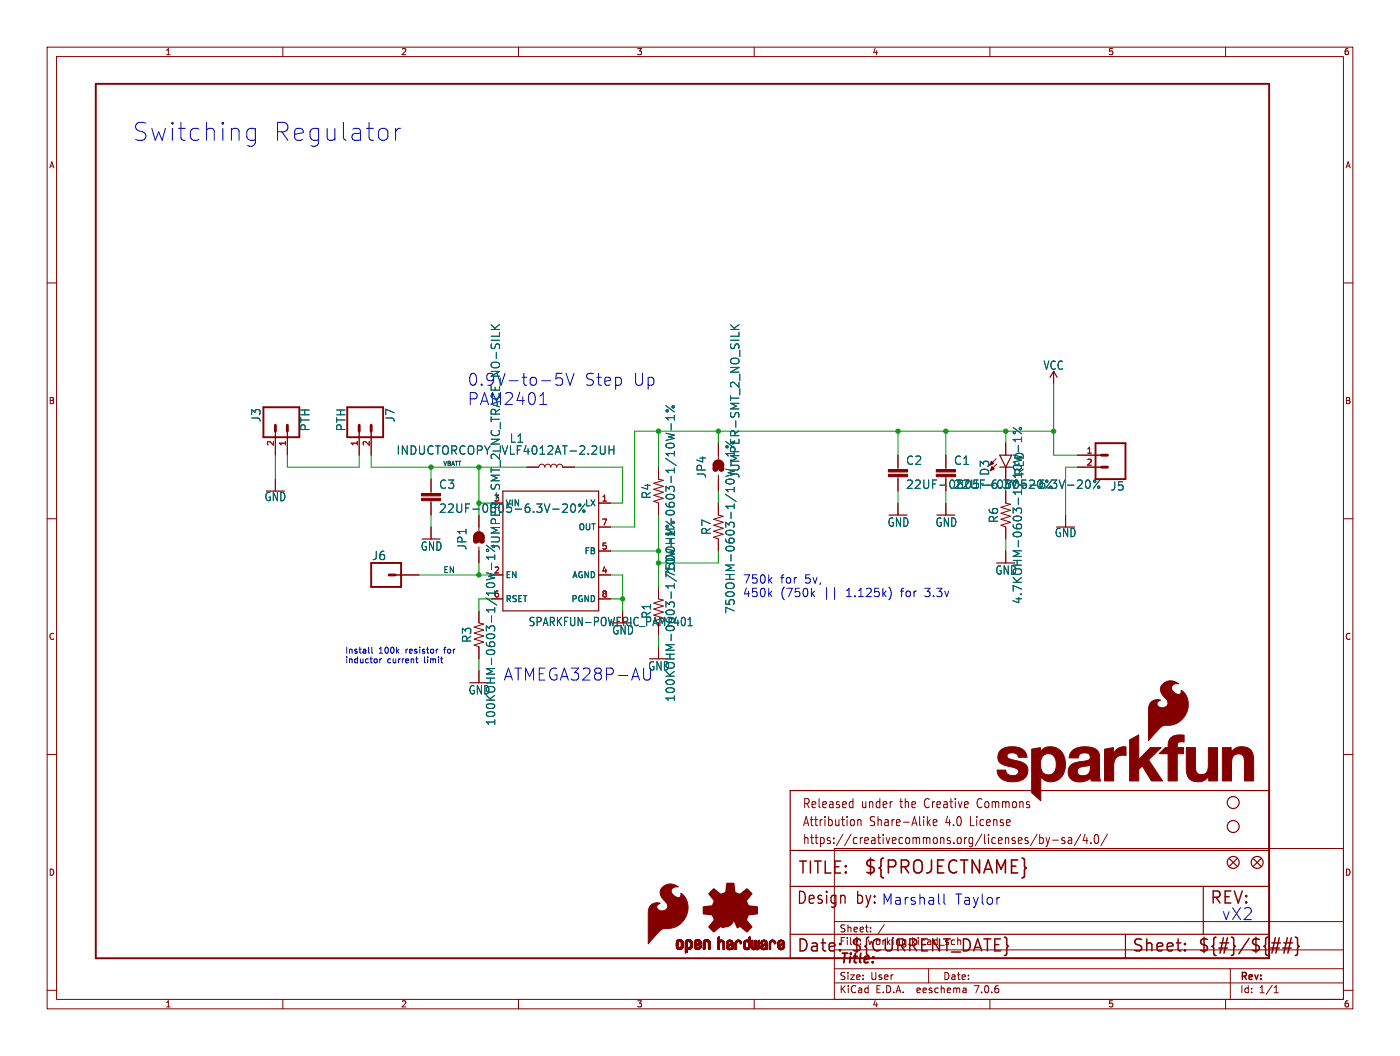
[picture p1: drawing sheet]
<svg xmlns="http://www.w3.org/2000/svg" width="297mm" height="224mm" viewBox="0 0 297 224" stroke-linecap="round" stroke-linejoin="round" font-family="sans-serif">
<defs><g id="words">
<g font-size="5.3" fill="#0000c2">
<text x="27.9" y="30.2">Switching</text>
<text x="57.6" y="30.2">Regulator</text>
</g>
<text font-size="3.8" fill="#840000" x="183.1" y="185.7">${PROJECTNAME}</text>
<g font-size="3.5" fill="#006464">
<text x="99.1" y="82">0.9V-to-5V</text>
<text x="99.1" y="86.1">PAM2401</text>
</g>
<g font-size="3.5" fill="#0000c2">
<text x="123.8" y="82">Step</text>
<text x="134" y="82">Up</text>
<text x="106.7" y="144.5">ATMEGA328P-AU</text>
<text x="259.1" y="195.3">vX2</text>
</g>
<g font-size="3.5" fill="#840000">
<text x="169.2" y="185.7">TITLE:</text>
<text x="168.9" y="192.1">Design</text>
<text x="181.6" y="192.1">by:</text>
<text x="256.5" y="192.1">REV:</text>
<text x="168.9" y="202.2">Date:</text>
<text x="180.3" y="202.2">${CURRENT_DATE}</text>
<text x="240" y="202.2">Sheet:</text>
<text x="254" y="202.2">${#}/${##}</text>
</g>
<g font-size="3" fill="#0000c2">
<text x="186.9" y="192">Marshall</text>
<text x="202.5" y="192">Taylor</text>
</g>
<text font-size="2.8" fill="#840000" x="178" y="204.8">Title:</text>
<g font-size="2.7" fill="#840000">
<text x="170.2" y="171.7">Released</text>
<text x="182.7" y="171.7">under</text>
<text x="191.1" y="171.7">the</text>
<text x="196.5" y="171.7">Creative</text>
<text x="208" y="171.7">Commons</text>
<text x="170.2" y="175.5">Attribution</text>
<text x="170.2" y="179.3">https://creativecommons.org/licenses/by-sa/4.0/</text>
<text x="184.5" y="175.5">Share-Alike</text>
<text x="200.8" y="175.5">4.0</text>
<text x="206.2" y="175.5">License</text>
</g>
<g font-size="2.5" fill="#006464">
<text x="221.3" y="78.6">VCC</text>
<text x="55.5" y="89.6" transform="rotate(-90 55.5 89.6)">J3</text>
<text x="83.9" y="89.6" transform="rotate(-90 83.9 89.6)">J7</text>
<text x="65.9" y="91.6" transform="rotate(-90 65.9 91.6)">PTH</text>
<text x="73.5" y="91.6" transform="rotate(-90 73.5 91.6)">PTH</text>
<text x="108.1" y="94.1">L1</text>
<text x="84" y="96.6">INDUCTORCOPY-VLF4012AT-2.2UH</text>
<text x="150" y="101.5" transform="rotate(-90 150 101.5)">JP4</text>
<text x="157.1" y="101.5" transform="rotate(-90 157.1 101.5)">JUMPER-SMT_2_NO_SILK</text>
<text x="192.1" y="98.8">C2</text>
<text x="202.3" y="98.8">C1</text>
<text x="210" y="101" transform="rotate(-90 210 101)">D3</text>
<text x="217.4" y="101" transform="rotate(-90 217.4 101)">RED</text>
<text x="56" y="106.5">GND</text>
<text x="93.1" y="103.9">C3</text>
<text x="138.3" y="105.9" transform="rotate(-90 138.3 105.9)">R4</text>
<text x="192.1" y="103.9">22UF-0805-6.3V-20%</text>
<text x="202.3" y="103.9">22UF-0805-6.3V-20%</text>
<text x="235.5" y="104.2">J5</text>
<text x="93.1" y="108.9">22UF-0805-6.3V-20%</text>
<text x="151" y="113.5" transform="rotate(-90 151 113.5)">R7</text>
<text x="188.2" y="111.9">GND</text>
<text x="198.4" y="111.9">GND</text>
<text x="211.9" y="111" transform="rotate(-90 211.9 111)">R6</text>
<text x="78.8" y="119">J6</text>
<text x="89.2" y="117">GND</text>
<text x="99.2" y="116.7" transform="rotate(-90 99.2 116.7)">JP1</text>
<text x="106.3" y="116.7" transform="rotate(-90 106.3 116.7)">JUMPER-SMT_2_NC_TRACE_NO-SILK</text>
<text x="223.7" y="114.1">GND</text>
<text x="143.4" y="122.6" transform="rotate(-90 143.4 122.6)">750OHM-0603-1/10W-1%</text>
<text x="211.1" y="122.1">GND</text>
<text x="138.3" y="131.3" transform="rotate(-90 138.3 131.3)">R1</text>
<text x="156.1" y="130.3" transform="rotate(-90 156.1 130.3)">750OHM-0603-1/10W-1%</text>
<text x="217" y="128.2" transform="rotate(-90 217 128.2)">4.7KOHM-0603-1/10W-1%</text>
<text x="100.2" y="136.4" transform="rotate(-90 100.2 136.4)">R3</text>
<text x="112.1" y="133">SPARKFUN-POWERIC_PAM2401</text>
<text x="129.8" y="134.8">GND</text>
<text x="137.4" y="142.4">GND</text>
<text x="99.3" y="147.5">GND</text>
<text x="143.4" y="148.9" transform="rotate(-90 143.4 148.9)">100KOHM-0603-1/10W-1%</text>
<text x="105.3" y="154" transform="rotate(-90 105.3 154)">100KOHM-0603-1/10W-1%</text>
</g>
<g font-size="2.5" fill="#0000c2">
<text x="157.5" y="123.9">750k</text>
<text x="165.5" y="123.9">for</text>
<text x="170.6" y="123.9">5v,</text>
<text x="157.5" y="126.8">450k</text>
<text x="165.5" y="126.8">(750k</text>
<text x="179.5" y="126.8">1.125k)</text>
<text x="191.2" y="126.8">for</text>
<text x="196.3" y="126.8">3.3v</text>
</g>
<g font-size="2.1" fill="#840000">
<text x="178" y="197.9">Sheet:</text>
<text x="178" y="200.6">File:</text>
<text x="184.1" y="200.6">working.kicad_sch</text>
<text x="178" y="208">Size:</text>
<text x="184.7" y="208">User</text>
<text x="200" y="208">Date:</text>
<text x="263" y="208.2">Rev:</text>
<text x="178" y="210.8">KiCad</text>
<text x="185.7" y="210.8">E.D.A.</text>
<text x="194.6" y="210.8">eeschema</text>
<text x="207" y="210.8">7.0.6</text>
<text x="263" y="210.8">Id:</text>
<text x="267.1" y="210.8">1/1</text>
</g>
<g font-size="1.8" fill="#840000">
<text x="35" y="11.9">1</text>
<text x="85" y="11.9">2</text>
<text x="135" y="11.9">3</text>
<text x="185" y="11.9">4</text>
<text x="235" y="11.9">5</text>
<text x="285" y="11.9">6</text>
<text x="10.3" y="35.9">A</text>
<text x="285.3" y="35.9">A</text>
<text x="10.3" y="85.9">B</text>
<text x="285.3" y="85.9">B</text>
<text x="10.3" y="135.9">C</text>
<text x="285.3" y="135.9">C</text>
<text x="10.3" y="185.9">D</text>
<text x="285.3" y="185.9">D</text>
<text x="35" y="213.8">1</text>
<text x="85" y="213.8">2</text>
<text x="135" y="213.8">3</text>
<text x="185" y="213.8">4</text>
<text x="235" y="213.8">5</text>
<text x="285" y="213.8">6</text>
</g>
<g font-size="1.8" fill="#a90000">
<text x="58.2" y="94.7" transform="rotate(-90 58.2 94.7)">2</text>
<text x="60.7" y="94.7" transform="rotate(-90 60.7 94.7)">1</text>
<text x="75.9" y="94.7" transform="rotate(-90 75.9 94.7)">1</text>
<text x="78.5" y="94.7" transform="rotate(-90 78.5 94.7)">2</text>
<text x="230.4" y="96.3">1</text>
<text x="230.4" y="98.8">2</text>
<text x="127.6" y="106.4">1</text>
<text x="127.6" y="111.5">7</text>
<text x="127.6" y="116.6">5</text>
<text x="104.7" y="121.7">2</text>
<text x="127.6" y="121.7">4</text>
<text x="127.6" y="126.7">8</text>
</g>
<g font-size="1.8" fill="#006464">
<text x="104.7" y="106.4">3</text>
<text x="107.2" y="107.5">VIN</text>
<text x="124.1" y="107.5">LX</text>
<text x="122.7" y="112.6">OUT</text>
<text x="123.9" y="117.7">FB</text>
<text x="107.2" y="122.8">EN</text>
<text x="121.3" y="122.8">AGND</text>
<text x="104.7" y="126.7">6</text>
<text x="107.2" y="127.9">RSET</text>
<text x="121.1" y="127.9">PGND</text>
</g>
<g font-size="1.8" fill="#0000c2">
<text x="73.2" y="138.7">Install</text>
<text x="73.2" y="140.7">inductor</text>
<text x="80.3" y="138.7">100k</text>
<text x="82.1" y="140.7">current</text>
<text x="86.1" y="138.7">resistor</text>
<text x="90.1" y="140.7">limit</text>
<text x="94.5" y="138.7">for</text>
</g>
<text font-size="1.7" fill="#0f0f0f" x="94" y="121.6">EN</text>
<text font-size="1.2" fill="#0f0f0f" x="94" y="98.8">VBATT</text>
</g></defs>
<g fill="none" stroke="#840000" stroke-width=".21">
<path d="M10 10h277v203.9h-277zM12 12h273v199.9h-273zM60 10v2M110 10v2M160 10v2M210 10v2M260 10v2M10 60h2M285 60h2M223.5 78.7v2.6M58.4 91.4v5.1M61 91.4v5.1"/>
<path d="M76.2 91.4v5.1M78.7 91.4v5.1M111.8 99.1h2.5l.2-.5 .4-.2 .5 .2 .2 .5 .2-.5 .4-.2 .5 .2 .1 .5 .2-.5 .5-.2 .4 .2 .2 .5 .2-.5 .4-.2 .5 .2 .2 .5h2.5M139.7 99.1v2.5l1 .3-2 .6 2 .6-2 .7 2 .6-2 .6 2 .7-2 .6 1 .4v2.5M152.4 94v3.4M190.5 96.5v3.1M200.7 96.5v3.1M211.3 97.3l-1.4 1.4M211.5 98.4l-1.4 1.4M213.4 94v2.5M213.4 99.1v2.5M228.6 96.5h5.1"/>
<path d="M228.6 99.1h5.1M10 110h2M58.4 101.6v2.5M91.4 101.6v3M91.4 106.2v3M91.4 111.8v2.5M101.6 109.2v3.4M101.6 116v3.4M127 106.7h2.5M127 116.8h2.5M127 111.8h2.5M152.4 106.7v2.5l1 .3-2 .6 2 .6-2 .7 2 .6-2 .6 2 .7-2 .6 1 .4v2.5"/>
<path d="M152.4 100.7v3.4M190.5 101.1v3M190.5 106.7v2.5M200.7 101.1v.5M200.7 106.7v2.5M213.4 104.1v2.6l1 .2-2.1 .7 2.1 .6-2.1 .6 2.1 .7-2.1 .6 2.1 .6-2.1 .7 1.1 .4v2.5M213.4 116.8v2.6M226.1 109.2v2.6M285 110h2M83.8 121.9h5.1M101.6 129.5v2.6l1 .2-2 .7 2 .6-2 .6 2 .7-2 .6 2 .6-2 .7 1 .4v2.5M104.1 121.9h2.6"/>
<path d="M104.1 127h2.6M127 121.9h2.5M127 127h2.5M132.1 129.5v2.6M139.7 124.5v2.5l1 .3-2 .6 2 .6-2 .7 2 .6-2 .6M139.7 132.1v2.5M139.7 137.2v2.5M10 160h2M101.6 142.2v2.6M285 160h2M177 179.9h108v32h-108zM180.5 170l.4 .1"/>
<path d="M180.9 169.3v2M180.9 171.2l-.4 .1M181.2 174v.9M182 173.8v1.3M182 174l.2-.2 .4 .1 .1 1.2M196.9 174.4l.5 .7M197.4 173.8l-.7 .7M198 174.4l.8-.1-.1-.4-.5-.1-.2 .3 .1 .9h.6M220 176.9l-1.4 2.5M220.6 177v1.9M220.6 177.7l.4-.1 .3 .4-.1 .8h-.6M221.9 177.6l.4 1.3"/>
<path d="M222.3 178.9l-.4 .6M222.7 177.6l-.4 1.3M223.3 178.2h1.2M225.9 177.7l-.4-.1-.2 .3v.3l.6 .1v.5h-.6M226.7 177.7h.6l.1 1.2M227.4 178.1l-.6 .1a.4 .4 0 0 0-.2 .3 .4 .4 0 0 0 .2 .4l.6-.1M229.3 176.9l-1.4 2.5M230.2 176.9l-.4 1.4h1M230.6 177.6v1.3M231.4 178.7v.2M232.4 177.1l.3-.1a1.34 1.34 0 0 1 0 1.9h-.2a1.44 1.44 0 0 1-.1-1.8zM234.9 176.9l-1.4 2.5"/>
<path d="M177 195.4h108M184.7 197.5v.1M184.7 196.7v.1M187.6 196l-1.3 2M10 210h2M60 211.9v2M110 211.9v2M160 211.9v2M177 208.4h108M177 205.4h108M177 201.4h108M197 205.4v3"/>
<path d="M204.9 209.6l.1 .9M205 210.4l-.2 .1M205 209.9h-.2M210 211.9v2M260 211.9v2M261 205.4v6.5M270.3 210.5h.9M270.3 209.4l.4-.4v1.5M285 210h2"/>
</g>
<g fill="none" stroke="#840000" stroke-width=".25">
<path d="M212.1 99.1h2.5M212.1 96.5h2.5l-1.2 2.6zM222.8 80l.7-1.3 .8 1.3M101.6 113.3v1.8M106.7 104.1h20.3v25.4h-20.3zM167.6 167.6h101.6v35.6h-101.6zM167.6 198.1h101.6M167.6 180.3h101.6M167.6 188h101.6M238.8 198.1v5.1M255.3 188v10.1M260.9 182.1l1.5 1.5"/>
<path d="M262.4 182.1l-1.5 1.5M265.9 182.1l1.6 1.5M267.5 182.1l-1.6 1.5"/>
<circle cx="261.6" cy="170.2" r="1.27"/>
<circle cx="261.6" cy="175.3" r="1.27"/>
<circle cx="261.6" cy="182.9" r="1.27"/>
<circle cx="266.7" cy="182.9" r="1.27"/>
</g>
<g fill="#840000" stroke="#840000" stroke-width=".21">
<path d="M198.6 100.6h4.1v.5h-4.1z"/>
<path d="M198.6 99.6h4.1v.5h-4.1z"/>
<path d="M224.1 162.1h1.9l-.4 2-1.7-.8z"/>
<path d="M239.6 156.9l2-1.1v5.3l2.4-2.6h2.3l-2.6 2.6 2.9 4.5h-2.3l-2-3.2-.7 .8v2.4h-2z"/>
<path d="M229 161.5l1.2-.1 .3 1-1.1 .2z"/>
<path d="M234.3 158.9l1.9-.4v1.3a2.34 2.34 0 0 1 2.7-1.4v1.8a2.13 2.13 0 0 0-2.6 2.6v2.8h-2z"/>
<path d="M251.7 158.5h1.9v2a7.9 7.9 0 0 0 .3 3.3 1.43 1.43 0 0 0 1.6 .3 1.43 1.43 0 0 0 .8-1.4v-4.2h2v7.1h-1.2a.52 .52 0 0 1-.6-.1 .52 .52 0 0 1-.1-.6v-.3a2.68 2.68 0 0 1-4.5 0l-.2-1.1z"/>
<path d="M259.3 158.5h1.2a.52 .52 0 0 1 .7 .1 .52 .52 0 0 1 0 .7v.2a2.68 2.68 0 0 1 4.5 .1l.2 1 .1 5h-2v-2a7.9 7.9 0 0 0-.3-3.3 1.42 1.42 0 0 0-1.6-.3 1.42 1.42 0 0 0-.8 1.4v4.2h-2z"/>
<path d="M218.9 158.9l1.8-.4v.9a2.88 2.88 0 0 1 3-1 2.88 2.88 0 0 1 2.1 2.3l.2 1.4h-1.9a1.87 1.87 0 0 0-2.1-2.2 2.39 2.39 0 0 0-1.2 3 1.6 1.6 0 0 0 1.4 1.4 1.6 1.6 0 0 0 1.7-1l1.7 .8a2.81 2.81 0 0 1-4.8 .6v5.1l-1.9-1.7z"/>
<path d="M212.3 159.1a4.4 4.4 0 0 1 4.9 0l.6 .9 .1 .6h-1.9a1.39 1.39 0 0 0-2.3-.5 .88 .88 0 0 0 1 1 6.3 6.3 0 0 1 3 1.1 2.23 2.23 0 0 1-1.7 3.5 4 4 0 0 1-4.2-1.2l-.3-1.2h1.9a1.51 1.51 0 0 0 1.2 1.2 1.51 1.51 0 0 0 1.5-.7v-.4a4 4 0 0 0-2.6-1 1.9 1.9 0 0 1-1.7-1.2 1.9 1.9 0 0 1 .5-2.1z"/>
<path d="M248.4 156.4a4.3 4.3 0 0 1 2.8-.5l-.1 1.4a.95 .95 0 0 0-1.3 .9v.2a.62 .62 0 0 0 .8 .1h.5v1.3h-1.3v5.8h-2v-5.8h-1.9l.8-.8a.99 .99 0 0 1 1.1-.5v-.2a2.67 2.67 0 0 1 .6-1.9z"/>
<path d="M246.6 145.1a2.45 2.45 0 0 1 3.4-.1 1.05 1.05 0 0 0-1.4 .6 1.05 1.05 0 0 0 .7 1.4 .71 .71 0 0 0 .8 .3 .71 .71 0 0 0 .5-.8v-.1a4 4 0 0 1 .4 5.9 4.4 4.4 0 0 1-3.9 1.5 5.5 5.5 0 0 0-2.5 2.2l-.9 1.1v-6.4a1.94 1.94 0 0 1 2.5-2.2 .82 .82 0 0 0-.8 .9 .82 .82 0 0 0 1 .7 1.1 1.1 0 0 0 1.3-.6 1.1 1.1 0 0 0-.4-1.4 2.08 2.08 0 0 1-.7-3z"/>
<path d="M227.5 159.2a4.8 4.8 0 0 1 5.3 0 5.3 5.3 0 0 1 .4 3v2.3l.3 1.1h-1.4a.56 .56 0 0 1-.6-.1 .56 .56 0 0 1-.1-.6 3.3 3.3 0 0 1-4.4 .1 2.19 2.19 0 0 1-.1-2.4 2.19 2.19 0 0 1 2.1-1.1l.4 1.1a.96 .96 0 0 0-.9 1.2 .96 .96 0 0 0 1.2 .7 1.68 1.68 0 0 0 1.6-2v-.4l-.8 .3-.3-1a.91 .91 0 0 0 1.1-1 .91 .91 0 0 0-1.3-.8 1.09 1.09 0 0 0-1.2 1.1h-2l.2-.9z"/>
<path d="M89.4 105.7h4.1v.5h-4.1z"/>
<path d="M89.4 104.6h4.1v.6h-4.1z"/>
<path d="M143.5 200.7h.4z"/>
<path d="M143.5 200.6l.4 .1z"/>
<path d="M143.5 200.6h.4z"/>
<path d="M143.5 200.5l.4 .1z"/>
<path d="M143.5 200.5h.4z"/>
<path d="M143.5 200.4l.4 .1z"/>
<path d="M143.5 200.4h.4z"/>
<path d="M143.5 200.3l.4 .1z"/>
<path d="M143.5 200.3h.4z"/>
<path d="M143.5 200.2l.4 .1z"/>
<path d="M143.5 200.2h.4z"/>
<path d="M143.5 200.1l.4 .1z"/>
<path d="M143.5 200.1h.4z"/>
<path d="M143.5 200l.4 .1z"/>
<path d="M143.5 200h.4z"/>
<path d="M143.5 199.9l.4 .1z"/>
<path d="M143.5 199.9h.4z"/>
<path d="M143.5 199.8l.4 .1z"/>
<path d="M143.5 199.8h.4z"/>
<path d="M143.5 200.8h.5z"/>
<path d="M143.5 200.8h.4z"/>
<path d="M143.5 200.7l.4 .1z"/>
<path d="M143.5 199.7l.4 .1z"/>
<path d="M143.5 200.9h.5z"/>
<path d="M143.5 200.8l.5 .1z"/>
<path d="M143.5 199.7h.4z"/>
<path d="M143.5 199.7h.5z"/>
<path d="M143.5 200.9h.6z"/>
<path d="M143.5 199.6l.6 .1z"/>
<path d="M143.6 200.9l.5 .1z"/>
<path d="M143.6 199.6h.5z"/>
<path d="M143.6 201h1.3z"/>
<path d="M143.6 201h.6z"/>
<path d="M143.6 199.6h1.2z"/>
<path d="M143.6 201h1.2z"/>
<path d="M143.6 199.5l1.2 .1z"/>
<path d="M143.6 201l1.2 .1z"/>
<path d="M143.6 199.5h1.2z"/>
<path d="M143.6 201.1h1.2z"/>
<path d="M143.7 201.1h1.1z"/>
<path d="M143.7 199.5h1.1z"/>
<path d="M143.7 201.1h1z"/>
<path d="M143.7 199.4l1 .1z"/>
<path d="M143.7 201.1l1 .1z"/>
<path d="M143.7 199.4h1z"/>
<path d="M143.7 201.2h1z"/>
<path d="M143.8 201.2h.9z"/>
<path d="M143.8 199.4h.9z"/>
<path d="M143.8 201.2h.8z"/>
<path d="M143.8 199.4h.8z"/>
<path d="M143.8 199.3l.8 .1z"/>
<path d="M143.8 199.3h.8z"/>
<path d="M143.8 201.2l.8 .1z"/>
<path d="M143.8 201.3h.8z"/>
<path d="M143.9 199.3h.7z"/>
<path d="M143.9 201.3h.7z"/>
<path d="M143.9 201.3h.6z"/>
<path d="M143.9 199.3h.6z"/>
<path d="M144 199.3h.4z"/>
<path d="M144 201.3h.4z"/>
<path d="M144 199.2l.4 .1z"/>
<path d="M144.1 199.2h.3z"/>
<path d="M144.1 201.3l.2 .1z"/>
<path d="M144.1 201.4h.2z"/>
<path d="M144.1 199.2h.2z"/>
<path d="M144.3 199.6h.6z"/>
<path d="M144.3 201h.6z"/>
<path d="M144.3 200.9l.6 .1z"/>
<path d="M144.3 200.9h.6z"/>
<path d="M144.3 199.6l.6 .1z"/>
<path d="M144.4 200.9h.5z"/>
<path d="M144.4 199.7h.5z"/>
<path d="M144.5 200.8l.4 .1z"/>
<path d="M144.5 199.7h.4z"/>
<path d="M144.5 200.8h.4z"/>
<path d="M144.5 199.7l.4 .1z"/>
<path d="M144.5 199.8h.4z"/>
<path d="M144.5 200.7l.4 .1z"/>
<path d="M144.5 200.7h.4z"/>
<path d="M144.5 199.9h.4z"/>
<path d="M144.5 199.8l.4 .1z"/>
<path d="M144.5 200.6l.4 .1z"/>
<path d="M144.5 200.6h.4z"/>
<path d="M144.5 200.5l.4 .1z"/>
<path d="M144.5 200.5h.4z"/>
<path d="M144.5 200.4l.4 .1z"/>
<path d="M144.5 200.4h.4z"/>
<path d="M144.5 200.3l.4 .1z"/>
<path d="M144.5 200.3h.4z"/>
<path d="M144.5 200.2l.4 .1z"/>
<path d="M144.5 200.2h.4z"/>
<path d="M144.5 200.1l.4 .1z"/>
<path d="M144.5 200.1h.4z"/>
<path d="M144.5 200l.4 .1z"/>
<path d="M144.5 200h.4z"/>
<path d="M144.5 199.9l.4 .1z"/>
<path d="M145.4 202h.2z"/>
<path d="M145.4 202h.3z"/>
<path d="M145.4 201.9l.3 .1z"/>
<path d="M145.4 201.9h.3z"/>
<path d="M145.4 201.9h.4z"/>
<path d="M145.4 201.8l.4 .1z"/>
<path d="M145.4 201.8h.4z"/>
<path d="M145.4 201.7l.4 .1z"/>
<path d="M145.4 201.7h.4z"/>
<path d="M145.4 201.6l.4 .1z"/>
<path d="M145.4 201.6h.4z"/>
<path d="M145.4 201.5l.4 .1z"/>
<path d="M145.4 201.5h.4z"/>
<path d="M145.4 201.4l.4 .1z"/>
<path d="M145.4 201.4h.4z"/>
<path d="M145.4 201.3l.4 .1z"/>
<path d="M145.4 201.3h.4z"/>
<path d="M145.4 201.3h1z"/>
<path d="M145.4 201.3h1.1z"/>
<path d="M145.4 201.2l1.1 .1z"/>
<path d="M145.4 201.2h1.1z"/>
<path d="M145.4 201.2h1.2z"/>
<path d="M145.4 201.1l1.2 .1z"/>
<path d="M145.4 201.1h1.2z"/>
<path d="M145.4 201.1h1.3z"/>
<path d="M145.4 201l1.3 .1z"/>
<path d="M145.4 201h1.3z"/>
<path d="M145.4 201h1.4z"/>
<path d="M145.4 201h.7z"/>
<path d="M145.4 200.9l.6 .1z"/>
<path d="M145.4 200.9h.6z"/>
<path d="M145.4 200.9h.5z"/>
<path d="M145.4 200.8l.5 .1z"/>
<path d="M145.4 200.8h.5z"/>
<path d="M145.4 200.8h.4z"/>
<path d="M145.4 200.7l.4 .1z"/>
<path d="M145.4 200.7h.4z"/>
<path d="M145.4 200.6l.4 .1z"/>
<path d="M145.4 200.6h.4z"/>
<path d="M145.4 200.5l.4 .1z"/>
<path d="M145.4 200.5h.4z"/>
<path d="M145.4 200.4l.4 .1z"/>
<path d="M145.4 200.4h.4z"/>
<path d="M145.4 200.3l.4 .1z"/>
<path d="M145.4 200.3h.4z"/>
<path d="M145.4 200.2l.4 .1z"/>
<path d="M145.4 200.2h.4z"/>
<path d="M145.4 200.1l.4 .1z"/>
<path d="M145.4 200.1h.4z"/>
<path d="M145.4 200l.4 .1z"/>
<path d="M145.4 200h.4z"/>
<path d="M145.4 199.9l.4 .1z"/>
<path d="M145.4 199.9h.4z"/>
<path d="M145.4 199.8l.4 .1z"/>
<path d="M145.4 199.8h.4z"/>
<path d="M145.4 199.8h.5z"/>
<path d="M145.4 202h.1z"/>
<path d="M145.4 199.7l.5 .1z"/>
<path d="M145.4 199.7h.5z"/>
<path d="M145.4 199.7h.6z"/>
<path d="M145.5 199.7h.5z"/>
<path d="M145.5 199.6l.5 .1z"/>
<path d="M145.5 199.6h.5z"/>
<path d="M145.5 199.6h1.3z"/>
<path d="M145.5 199.6h1.2z"/>
<path d="M145.5 199.5l1.2 .1z"/>
<path d="M145.5 199.5h1.2z"/>
<path d="M145.6 199.5h1.1z"/>
<path d="M145.6 199.4l1.1 .1z"/>
<path d="M145.6 199.4h1z"/>
<path d="M145.7 199.4h.9z"/>
<path d="M145.7 199.3l.8 .1z"/>
<path d="M145.7 199.3h.8z"/>
<path d="M145.8 199.3h.7z"/>
<path d="M145.8 199.3h.6z"/>
<path d="M145.9 201.3h.5z"/>
<path d="M145.9 199.3h.5z"/>
<path d="M145.9 201.3h.4z"/>
<path d="M145.9 199.3h.4z"/>
<path d="M145.9 199.2l.4 .1z"/>
<path d="M146 201.3h.3z"/>
<path d="M146 199.2h.3z"/>
<path d="M146 201.3l.3 .1z"/>
<path d="M146 199.2h.2z"/>
<path d="M146 201.4h.2z"/>
<path d="M146.2 199.6h.6z"/>
<path d="M146.2 201h.6z"/>
<path d="M146.2 200.9l.6 .1z"/>
<path d="M146.3 200.9h.5z"/>
<path d="M146.3 199.6l.5 .1z"/>
<path d="M146.3 199.7h.5z"/>
<path d="M146.4 200.9h.4z"/>
<path d="M146.4 199.7h.4z"/>
<path d="M146.4 200.8l.4 .1z"/>
<path d="M146.4 200.8h.4z"/>
<path d="M146.4 199.7l.4 .1z"/>
<path d="M146.4 199.8h.4z"/>
<path d="M146.4 200.8h.5z"/>
<path d="M146.4 199.8h.5z"/>
<path d="M146.5 200.7l.4 .1z"/>
<path d="M146.5 200.7h.4z"/>
<path d="M146.5 199.8l.4 .1z"/>
<path d="M146.5 199.8h.4z"/>
<path d="M146.5 199.9h.4z"/>
<path d="M146.5 200.6l.4 .1z"/>
<path d="M146.5 200.6h.4z"/>
<path d="M146.5 200.5l.4 .1z"/>
<path d="M146.5 200.5h.4z"/>
<path d="M146.5 200.4l.4 .1z"/>
<path d="M146.5 200.4h.4z"/>
<path d="M146.5 200.3l.4 .1z"/>
<path d="M146.5 200.3h.4z"/>
<path d="M146.5 200.2l.4 .1z"/>
<path d="M146.5 200.2h.4z"/>
<path d="M146.5 200.1l.4 .1z"/>
<path d="M146.5 200.1h.4z"/>
<path d="M146.5 200l.4 .1z"/>
<path d="M146.5 200h.4z"/>
<path d="M146.5 199.9l.4 .1z"/>
<path d="M147.3 200.8h.4z"/>
<path d="M147.3 200.7l.4 .1z"/>
<path d="M147.3 200.7h.4z"/>
<path d="M147.3 200.6l.4 .1z"/>
<path d="M147.3 200.6h.4z"/>
<path d="M147.3 200.6h.5z"/>
<path d="M147.3 200.6h.6z"/>
<path d="M147.3 200.5l.6 .1z"/>
<path d="M147.3 200.5h.6z"/>
<path d="M147.3 200.5h.7z"/>
<path d="M147.3 200.5h.8z"/>
<path d="M147.3 200.4l.8 .1z"/>
<path d="M147.3 200.4h.9z"/>
<path d="M147.3 200.4h1z"/>
<path d="M147.3 200.3l1 .1z"/>
<path d="M147.3 200.3h1.1z"/>
<path d="M147.3 200.3h1.2z"/>
<path d="M147.3 200.2l1.3 .1z"/>
<path d="M147.3 200.2h1.3z"/>
<path d="M147.3 200.2h1.4z"/>
<path d="M147.3 200.2h.4z"/>
<path d="M147.3 200.1l.4 .1z"/>
<path d="M147.3 200.1h.4z"/>
<path d="M147.3 200l.4 .1z"/>
<path d="M147.3 200h.4z"/>
<path d="M147.3 199.9l.4 .1z"/>
<path d="M147.3 199.9h.4z"/>
<path d="M147.3 199.8l.4 .1z"/>
<path d="M147.3 199.8h.4z"/>
<path d="M147.3 200.9h.5z"/>
<path d="M147.3 200.8l.5 .1z"/>
<path d="M147.3 200.8h.5z"/>
<path d="M147.3 199.8h.5z"/>
<path d="M147.3 199.7l.5 .1z"/>
<path d="M147.3 199.7h.5z"/>
<path d="M147.4 200.9h.5z"/>
<path d="M147.4 199.7h.4z"/>
<path d="M147.4 199.7h.5z"/>
<path d="M147.4 200.9l.5 .1z"/>
<path d="M147.4 199.6l.5 .1z"/>
<path d="M147.4 199.6h.5z"/>
<path d="M147.4 201h1.3z"/>
<path d="M147.4 201h.6z"/>
<path d="M147.4 199.6h.6z"/>
<path d="M147.4 199.6h1.3z"/>
<path d="M147.4 201h1.2z"/>
<path d="M147.4 199.5l1.3 .1z"/>
<path d="M147.4 199.5h1.2z"/>
<path d="M147.4 201l1.2 .1z"/>
<path d="M147.5 201.1h1.1z"/>
<path d="M147.5 199.5h1.1z"/>
<path d="M147.5 199.4l1.1 .1z"/>
<path d="M147.5 201.1h1z"/>
<path d="M147.5 201.1l1 .1z"/>
<path d="M147.5 199.4h1.1z"/>
<path d="M147.5 201.2h1z"/>
<path d="M147.5 199.4h1z"/>
<path d="M147.6 201.2h.9z"/>
<path d="M147.6 199.4h.9z"/>
<path d="M147.6 201.2h.8z"/>
<path d="M147.6 199.3l.8 .1z"/>
<path d="M147.6 201.2l.8 .1z"/>
<path d="M147.6 199.3h.8z"/>
<path d="M147.7 201.3h.7z"/>
<path d="M147.7 199.3h.7z"/>
<path d="M147.7 199.3h.6z"/>
<path d="M147.7 201.3h.6z"/>
<path d="M147.8 199.3h.5z"/>
<path d="M147.8 201.3h.5z"/>
<path d="M147.8 200.2h.9z"/>
<path d="M147.8 200.1l.9 .1z"/>
<path d="M147.8 199.3h.4z"/>
<path d="M147.8 201.3h.4z"/>
<path d="M147.8 200.1h.9z"/>
<path d="M147.9 199.2l.3 .1z"/>
<path d="M147.9 201.3h.3z"/>
<path d="M147.9 201.3l.3 .1z"/>
<path d="M147.9 200.1h.8z"/>
<path d="M147.9 199.2h.3z"/>
<path d="M147.9 201.4h.2z"/>
<path d="M147.9 199.2h.2z"/>
<path d="M148 200.1h.7z"/>
<path d="M148.1 200l.6 .1z"/>
<path d="M148.1 200h.6z"/>
<path d="M148.1 199.6h.6z"/>
<path d="M148.1 201h.6z"/>
<path d="M148.2 200.9l.5 .1z"/>
<path d="M148.2 200h.5z"/>
<path d="M148.2 200.9h.5z"/>
<path d="M148.2 199.6l.5 .1z"/>
<path d="M148.2 199.7h.5z"/>
<path d="M148.3 200.9h.4z"/>
<path d="M148.3 199.7h.4z"/>
<path d="M148.3 200h.4z"/>
<path d="M148.3 199.7l.4 .1z"/>
<path d="M148.3 200.8l.4 .1z"/>
<path d="M148.3 199.8h.4z"/>
<path d="M148.3 200.8h.4z"/>
<path d="M148.3 199.9l.4 .1z"/>
<path d="M148.3 199.9h.4z"/>
<path d="M148.3 199.8l.4 .1z"/>
<path d="M148.4 200.7l.3 .1z"/>
<path d="M148.4 200.7h.3z"/>
<path d="M148.4 200.6l.3 .1z"/>
<path d="M148.4 200.6h.3z"/>
<path d="M148.4 200.5l.3 .1z"/>
<path d="M148.5 200.5h.2z"/>
<path d="M148.6 200.5h.1z"/>
<path d="M149.2 201.3h.3z"/>
<path d="M149.2 201.2l.3 .1z"/>
<path d="M149.2 201.2h.3z"/>
<path d="M149.2 201.2h.4z"/>
<path d="M149.2 201.1l.4 .1z"/>
<path d="M149.2 201.1h.4z"/>
<path d="M149.2 201l.4 .1z"/>
<path d="M149.2 201h.4z"/>
<path d="M149.2 200.9l.4 .1z"/>
<path d="M149.2 200.9h.4z"/>
<path d="M149.2 200.8l.4 .1z"/>
<path d="M149.2 200.8h.4z"/>
<path d="M149.2 200.7l.4 .1z"/>
<path d="M149.2 200.7h.4z"/>
<path d="M149.2 200.6l.4 .1z"/>
<path d="M149.2 200.6h.4z"/>
<path d="M149.2 200.5l.4 .1z"/>
<path d="M149.2 200.5h.4z"/>
<path d="M149.2 200.4l.4 .1z"/>
<path d="M149.2 200.4h.4z"/>
<path d="M149.2 200.3l.4 .1z"/>
<path d="M149.2 200.3h.4z"/>
<path d="M149.2 200.2l.4 .1z"/>
<path d="M149.2 200.2h.4z"/>
<path d="M149.2 200.1l.4 .1z"/>
<path d="M149.2 200.1h.4z"/>
<path d="M149.2 200l.4 .1z"/>
<path d="M149.2 200h.4z"/>
<path d="M149.2 199.9l.4 .1z"/>
<path d="M149.2 199.9h.4z"/>
<path d="M149.2 199.8l.4 .1z"/>
<path d="M149.2 201.3h.2z"/>
<path d="M149.2 199.8h.4z"/>
<path d="M149.2 199.8h.5z"/>
<path d="M149.3 199.7l.4 .1z"/>
<path d="M149.3 199.7h.4z"/>
<path d="M149.3 199.7h.5z"/>
<path d="M149.3 199.6l.5 .1z"/>
<path d="M149.3 199.6h.5z"/>
<path d="M149.3 199.6h.6z"/>
<path d="M149.3 199.6h1.3z"/>
<path d="M149.3 199.5l1.3 .1z"/>
<path d="M149.3 199.5h1.3z"/>
<path d="M149.3 199.5h1.2z"/>
<path d="M149.4 199.5h1.1z"/>
<path d="M149.4 199.4l1.1 .1z"/>
<path d="M149.4 199.4h1.1z"/>
<path d="M149.5 199.4h.9z"/>
<path d="M149.5 199.3l.9 .1z"/>
<path d="M149.5 199.3h.8z"/>
<path d="M149.6 199.3h.7z"/>
<path d="M149.6 199.3h.6z"/>
<path d="M149.7 199.3h.5z"/>
<path d="M149.8 199.2l.3 .1z"/>
<path d="M149.8 199.2h.3z"/>
<path d="M149.9 199.2h.2z"/>
<path d="M150 199.6h.6z"/>
<path d="M150.1 199.6h.5z"/>
<path d="M150.1 199.6l.5 .1z"/>
<path d="M150.1 199.7h.5z"/>
<path d="M150.2 199.7h.4z"/>
<path d="M150.2 199.7l.5 .1z"/>
<path d="M150.2 199.7h.5z"/>
<path d="M150.2 199.8h.5z"/>
<path d="M150.3 199.8h.4z"/>
<path d="M150.3 199.8l.4 .1z"/>
<path d="M150.3 201.3h.3z"/>
<path d="M150.3 201.2l.3 .1z"/>
<path d="M150.3 201.2h.3z"/>
<path d="M150.3 201.2h.4z"/>
<path d="M150.3 201.1l.4 .1z"/>
<path d="M150.3 201.1h.4z"/>
<path d="M150.3 201l.4 .1z"/>
<path d="M150.3 201h.4z"/>
<path d="M150.3 200.9l.4 .1z"/>
<path d="M150.3 200.9h.4z"/>
<path d="M150.3 200.8l.4 .1z"/>
<path d="M150.3 200.8h.4z"/>
<path d="M150.3 200.7l.4 .1z"/>
<path d="M150.3 200.7h.4z"/>
<path d="M150.3 200.6l.4 .1z"/>
<path d="M150.3 200.6h.4z"/>
<path d="M150.3 200.5l.4 .1z"/>
<path d="M150.3 200.5h.4z"/>
<path d="M150.3 200.4l.4 .1z"/>
<path d="M150.3 200.4h.4z"/>
<path d="M150.3 200.3l.4 .1z"/>
<path d="M150.3 200.3h.4z"/>
<path d="M150.3 200.2l.4 .1z"/>
<path d="M150.3 200.2h.4z"/>
<path d="M150.3 200.1l.4 .1z"/>
<path d="M150.3 200.1h.4z"/>
<path d="M150.3 200l.4 .1z"/>
<path d="M150.3 200h.4z"/>
<path d="M150.3 199.9l.4 .1z"/>
<path d="M150.3 199.9h.4z"/>
<path d="M150.3 201.3h.2z"/>
<path d="M152.3 201.3h.2z"/>
<path d="M152.3 198.9h.3z"/>
<path d="M152.3 201.3h.3z"/>
<path d="M152.3 201.2l.3 .1z"/>
<path d="M152.3 201.2h.3z"/>
<path d="M152.3 201.1l.3 .1z"/>
<path d="M152.3 201.1h.3z"/>
<path d="M152.3 201l.3 .1z"/>
<path d="M152.3 201h.3z"/>
<path d="M152.3 200.9l.3 .1z"/>
<path d="M152.3 200.9h.3z"/>
<path d="M152.3 200.8l.3 .1z"/>
<path d="M152.3 200.8h.3z"/>
<path d="M152.3 200.7l.3 .1z"/>
<path d="M152.3 200.7h.3z"/>
<path d="M152.3 200.6l.3 .1z"/>
<path d="M152.3 200.6h.3z"/>
<path d="M152.3 200.5l.3 .1z"/>
<path d="M152.3 200.5h.3z"/>
<path d="M152.3 200.4l.3 .1z"/>
<path d="M152.3 200.4h.3z"/>
<path d="M152.3 200.3l.3 .1z"/>
<path d="M152.3 200.3h.3z"/>
<path d="M152.3 200.2l.3 .1z"/>
<path d="M152.3 200.2h.3z"/>
<path d="M152.3 200.1l.3 .1z"/>
<path d="M152.3 200.1h.3z"/>
<path d="M152.3 200l.3 .1z"/>
<path d="M152.3 200h.3z"/>
<path d="M152.3 199.9l.3 .1z"/>
<path d="M152.3 199.9h.3z"/>
<path d="M152.3 199.9h.4z"/>
<path d="M152.3 199.8l.4 .1z"/>
<path d="M152.3 199.8h.4z"/>
<path d="M152.3 199.7l.5 .1z"/>
<path d="M152.3 199.7h.5z"/>
<path d="M152.3 199.7h.6z"/>
<path d="M152.3 199.6l.7 .1z"/>
<path d="M152.3 199.6h1.3z"/>
<path d="M152.3 199.6h1.2z"/>
<path d="M152.3 199.5l1.2 .1z"/>
<path d="M152.3 199.5h1.2z"/>
<path d="M152.3 199.5h1.1z"/>
<path d="M152.3 199.4l1.1 .1z"/>
<path d="M152.3 199.4h1z"/>
<path d="M152.3 199.4h.3z"/>
<path d="M152.3 199.3l.3 .1z"/>
<path d="M152.3 199.3h.3z"/>
<path d="M152.3 199.2l.3 .1z"/>
<path d="M152.3 199.2h.3z"/>
<path d="M152.3 199.1l.3 .1z"/>
<path d="M152.3 199.1h.3z"/>
<path d="M152.3 199l.3 .1z"/>
<path d="M152.3 199h.3z"/>
<path d="M152.3 198.9l.3 .1z"/>
<path d="M152.3 198.8l.3 .1z"/>
<path d="M152.3 198.8h.3z"/>
<path d="M152.4 198.8h.2z"/>
<path d="M152.4 198.7l.2 .1z"/>
<path d="M152.4 198.7h.2z"/>
<path d="M152.5 198.7h.1z"/>
<path d="M152.7 199.4h.6z"/>
<path d="M152.8 199.4h.5z"/>
<path d="M152.8 199.4h.4z"/>
<path d="M153.1 199.6l.5 .1z"/>
<path d="M153.1 199.7h.5z"/>
<path d="M153.2 199.7h.4z"/>
<path d="M153.3 199.7h.3z"/>
<path d="M153.3 199.7l.3 .1z"/>
<path d="M153.3 199.8h.4z"/>
<path d="M153.3 199.8l.4 .1z"/>
<path d="M153.4 199.9h.3z"/>
<path d="M153.4 200h.3z"/>
<path d="M153.4 199.9l.3 .1z"/>
<path d="M153.4 201.3h.1z"/>
<path d="M153.4 201.3h.2z"/>
<path d="M153.4 201.3h.3z"/>
<path d="M153.4 201.2l.3 .1z"/>
<path d="M153.4 201.2h.3z"/>
<path d="M153.4 201.1l.3 .1z"/>
<path d="M153.4 201.1h.3z"/>
<path d="M153.4 201l.3 .1z"/>
<path d="M153.4 201h.3z"/>
<path d="M153.4 200.9l.3 .1z"/>
<path d="M153.4 200.9h.3z"/>
<path d="M153.4 200.8l.3 .1z"/>
<path d="M153.4 200.8h.3z"/>
<path d="M153.4 200.7l.3 .1z"/>
<path d="M153.4 200.7h.3z"/>
<path d="M153.4 200.6l.3 .1z"/>
<path d="M153.4 200.6h.3z"/>
<path d="M153.4 200.5l.3 .1z"/>
<path d="M153.4 200.5h.3z"/>
<path d="M153.4 200.4l.3 .1z"/>
<path d="M153.4 200.4h.3z"/>
<path d="M153.4 200.3l.3 .1z"/>
<path d="M153.4 200.3h.3z"/>
<path d="M153.4 200.2l.3 .1z"/>
<path d="M153.4 200.2h.3z"/>
<path d="M153.4 200.1l.3 .1z"/>
<path d="M153.4 200.1h.3z"/>
<path d="M153.4 200l.3 .1z"/>
<path d="M154.1 200.9h.4z"/>
<path d="M154.1 200.9h.3z"/>
<path d="M154.1 200.8l.3 .1z"/>
<path d="M154.1 200.8h.3z"/>
<path d="M154.1 200.8h.4z"/>
<path d="M154.1 200.1h.2z"/>
<path d="M154.1 200.1h.3z"/>
<path d="M154.1 200l.3 .1z"/>
<path d="M154.1 200h.3z"/>
<path d="M154.2 201h.3z"/>
<path d="M154.2 200.9l.3 .1z"/>
<path d="M154.2 200.9h.3z"/>
<path d="M154.2 200.7l.3 .1z"/>
<path d="M154.2 200.7h.3z"/>
<path d="M154.2 200.1h.1z"/>
<path d="M154.2 200h.2z"/>
<path d="M154.2 199.9l.2 .1z"/>
<path d="M154.2 199.9h.2z"/>
<path d="M154.2 200.6l.4 .1z"/>
<path d="M154.2 199.9h.3z"/>
<path d="M154.2 199.8l.3 .1z"/>
<path d="M154.2 201.1h.4z"/>
<path d="M154.2 201l.4 .1z"/>
<path d="M154.2 200.6h.4z"/>
<path d="M154.2 200.6h.5z"/>
<path d="M154.2 199.8h.3z"/>
<path d="M154.2 201.1h.8z"/>
<path d="M154.2 201.1h.5z"/>
<path d="M154.2 199.8h.4z"/>
<path d="M154.2 200.6h.6z"/>
<path d="M154.2 199.7l.4 .1z"/>
<path d="M154.2 199.7h.4z"/>
<path d="M154.2 200.5l.6 .1z"/>
<path d="M154.2 201.1l.8 .1z"/>
<path d="M154.2 200.5h.6z"/>
<path d="M154.3 201.2h.7z"/>
<path d="M154.3 200.5h.6z"/>
<path d="M154.3 199.7h.3z"/>
<path d="M154.3 199.7h.4z"/>
<path d="M154.3 199.7h.5z"/>
<path d="M154.3 199.6l.5 .1z"/>
<path d="M154.3 199.6h1.1z"/>
<path d="M154.3 200.5h.7z"/>
<path d="M154.3 201.2l.7 .1z"/>
<path d="M154.3 199.6h1z"/>
<path d="M154.3 201.3h.7z"/>
<path d="M154.3 200.4l.8 .1z"/>
<path d="M154.4 201.3h.6z"/>
<path d="M154.4 200.4h.7z"/>
<path d="M154.4 199.5l.9 .1z"/>
<path d="M154.4 199.5h.9z"/>
<path d="M154.4 200.4h1.1z"/>
<path d="M154.4 199.5h.8z"/>
<path d="M154.5 199.5h.7z"/>
<path d="M154.5 200.4h1z"/>
<path d="M154.5 201.3h.5z"/>
<path d="M154.5 199.4l.7 .1z"/>
<path d="M154.5 201.3l.5 .1z"/>
<path d="M154.5 199.4h.6z"/>
<path d="M154.5 201.4h.5z"/>
<path d="M154.5 200.3l1 .1z"/>
<path d="M154.6 201.4h.4z"/>
<path d="M154.6 200.3h.9z"/>
<path d="M154.6 199.4h.5z"/>
<path d="M154.6 199.4h.4z"/>
<path d="M154.7 200.3h.8z"/>
<path d="M154.8 201.1h.2z"/>
<path d="M154.8 200.2l.7 .1z"/>
<path d="M154.8 200.2h.7z"/>
<path d="M154.8 199.4h.1z"/>
<path d="M154.9 199.6l.5 .1z"/>
<path d="M154.9 200.2h.6z"/>
<path d="M154.9 199.7h.5z"/>
<path d="M155 200.2h.5z"/>
<path d="M155 199.7h.4z"/>
<path d="M155 200.1l.5 .1z"/>
<path d="M155 200.1h.5z"/>
<path d="M155.1 199.7h.3z"/>
<path d="M155.1 200.1h.4z"/>
<path d="M155.1 199.7l.3 .1z"/>
<path d="M155.1 199.8h.3z"/>
<path d="M155.1 199.8h.4z"/>
<path d="M155.2 200.4h.3z"/>
<path d="M155.2 200.1h.3z"/>
<path d="M155.2 199.8h.3z"/>
<path d="M155.2 199.9h.3z"/>
<path d="M155.2 199.8l.3 .1z"/>
<path d="M155.2 200l.3 .1z"/>
<path d="M155.2 200.5h.3z"/>
<path d="M155.2 200.4l.3 .1z"/>
<path d="M155.2 200h.3z"/>
<path d="M155.2 199.9l.3 .1z"/>
<path d="M155.2 201.3h.2z"/>
<path d="M155.2 201.3h.3z"/>
<path d="M155.2 201.2l.3 .1z"/>
<path d="M155.2 201.2h.3z"/>
<path d="M155.2 201.1l.3 .1z"/>
<path d="M155.2 201.1h.3z"/>
<path d="M155.2 201l.3 .1z"/>
<path d="M155.2 201h.3z"/>
<path d="M155.2 200.9l.3 .1z"/>
<path d="M155.2 200.9h.3z"/>
<path d="M155.2 200.8l.3 .1z"/>
<path d="M155.2 200.8h.3z"/>
<path d="M155.2 200.7l.3 .1z"/>
<path d="M155.2 200.7h.3z"/>
<path d="M155.2 200.6l.3 .1z"/>
<path d="M155.2 200.6h.3z"/>
<path d="M155.2 200.5l.3 .1z"/>
<path d="M156 201.3h.1z"/>
<path d="M156 201.3h.2z"/>
<path d="M156 201.2l.2 .1z"/>
<path d="M156 201.2h.2z"/>
<path d="M156 201.2h.3z"/>
<path d="M156 201.1l.3 .1z"/>
<path d="M156 201.1h.3z"/>
<path d="M156 201l.3 .1z"/>
<path d="M156 201h.3z"/>
<path d="M156 200.9l.3 .1z"/>
<path d="M156 200.9h.3z"/>
<path d="M156 200.8l.3 .1z"/>
<path d="M156 200.8h.3z"/>
<path d="M156 200.7l.3 .1z"/>
<path d="M156 200.7h.3z"/>
<path d="M156 200.6l.3 .1z"/>
<path d="M156 200.6h.3z"/>
<path d="M156 200.5l.3 .1z"/>
<path d="M156 200.5h.3z"/>
<path d="M156 200.4l.3 .1z"/>
<path d="M156 200.4h.3z"/>
<path d="M156 200.3l.3 .1z"/>
<path d="M156 200.3h.3z"/>
<path d="M156 200.2l.3 .1z"/>
<path d="M156 200.2h.3z"/>
<path d="M156 200.1l.3 .1z"/>
<path d="M156 200.1h.3z"/>
<path d="M156 200l.3 .1z"/>
<path d="M156 200h.3z"/>
<path d="M156 199.9l.3 .1z"/>
<path d="M156 199.9h.3z"/>
<path d="M156 199.8l.3 .1z"/>
<path d="M156 199.8h.3z"/>
<path d="M156 199.8h.4z"/>
<path d="M156 199.7l.4 .1z"/>
<path d="M156 199.7h.4z"/>
<path d="M156.1 199.7h.4z"/>
<path d="M156.1 199.7h.5z"/>
<path d="M156.1 199.6l.5 .1z"/>
<path d="M156.1 199.6h1.1z"/>
<path d="M156.1 199.6h1z"/>
<path d="M156.2 199.5l.9 .1z"/>
<path d="M156.2 199.5h.9z"/>
<path d="M156.2 199.5h.8z"/>
<path d="M156.3 199.5h.7z"/>
<path d="M156.3 199.4l.7 .1z"/>
<path d="M156.3 199.4h.7z"/>
<path d="M156.4 199.4h.5z"/>
<path d="M156.5 199.4h.3z"/>
<path d="M156.6 199.4h.1z"/>
<path d="M156.7 199.6l.5 .1z"/>
<path d="M156.7 199.7h.5z"/>
<path d="M156.8 199.7h.4z"/>
<path d="M156.9 199.7h.3z"/>
<path d="M156.9 199.7l.4 .1z"/>
<path d="M156.9 199.8h.4z"/>
<path d="M157 199.8h.3z"/>
<path d="M157 199.9h.3z"/>
<path d="M157 199.8l.3 .1z"/>
<path d="M157 200h.3z"/>
<path d="M157 199.9l.3 .1z"/>
<path d="M157 200l.3 .1z"/>
<path d="M157.1 200.1h.1z"/>
<path d="M157.1 200.1h.2z"/>
<path d="M157.8 200.7h.3z"/>
<path d="M157.8 200.6l.3 .1z"/>
<path d="M157.8 200.6h.3z"/>
<path d="M157.8 200.5l.3 .1z"/>
<path d="M157.8 200.5h.3z"/>
<path d="M157.8 200.4l.3 .1z"/>
<path d="M157.8 200.4h.3z"/>
<path d="M157.8 200.3l.3 .1z"/>
<path d="M157.8 200.3h.3z"/>
<path d="M157.8 200.2l.3 .1z"/>
<path d="M157.8 200.2h.3z"/>
<path d="M157.8 200.1l.3 .1z"/>
<path d="M157.8 200.1h.3z"/>
<path d="M157.8 200l.3 .1z"/>
<path d="M157.8 200.8h.3z"/>
<path d="M157.8 200.7l.3 .1z"/>
<path d="M157.8 200h.3z"/>
<path d="M157.8 199.9l.3 .1z"/>
<path d="M157.8 199.9h.3z"/>
<path d="M157.8 200.9h.3z"/>
<path d="M157.8 200.8l.3 .1z"/>
<path d="M157.8 199.8l.3 .1z"/>
<path d="M157.8 199.8h.3z"/>
<path d="M157.8 201h.4z"/>
<path d="M157.8 200.9l.3 .1z"/>
<path d="M157.8 199.8h.4z"/>
<path d="M157.8 199.7l.4 .1z"/>
<path d="M157.8 199.7h.4z"/>
<path d="M157.9 201l.4 .1z"/>
<path d="M157.9 199.7h.3z"/>
<path d="M157.9 201.1h.4z"/>
<path d="M157.9 199.7h.4z"/>
<path d="M157.9 201.1h.5z"/>
<path d="M157.9 201.1h1.1z"/>
<path d="M157.9 199.7h.5z"/>
<path d="M157.9 199.6l.5 .1z"/>
<path d="M157.9 199.6h1.2z"/>
<path d="M157.9 201.1l1.1 .1z"/>
<path d="M157.9 201.2h1.1z"/>
<path d="M158 201.2h.9z"/>
<path d="M158 199.6h1.1z"/>
<path d="M158 199.5l1.1 .1z"/>
<path d="M158 199.5h1.1z"/>
<path d="M158 201.2l.9 .1z"/>
<path d="M158 201.3h.9z"/>
<path d="M158.1 201.3h.8z"/>
<path d="M158.1 199.5h1z"/>
<path d="M158.1 201.3h.7z"/>
<path d="M158.1 199.4l1 .1z"/>
<path d="M158.1 199.4h.7z"/>
<path d="M158.2 201.3h.6z"/>
<path d="M158.2 201.3h.5z"/>
<path d="M158.2 199.4h.5z"/>
<path d="M158.2 201.3l.5 .1z"/>
<path d="M158.2 201.4h.5z"/>
<path d="M158.3 199.4h.3z"/>
<path d="M158.4 199.4h.1z"/>
<path d="M158.5 199.6l.6 .1z"/>
<path d="M158.5 201.1h.5z"/>
<path d="M158.5 199.7h.6z"/>
<path d="M158.6 201.1h.4z"/>
<path d="M158.6 199.7h.5z"/>
<path d="M158.6 201l.4 .1z"/>
<path d="M158.7 201h.4z"/>
<path d="M158.7 199.7h.4z"/>
<path d="M158.7 199.7l.4 .1z"/>
<path d="M158.7 199.8h.4z"/>
<path d="M158.8 200.9l.3 .1z"/>
<path d="M158.8 200.9h.3z"/>
<path d="M158.8 199.8h.3z"/>
<path d="M158.8 199.8l.3 .1z"/>
<path d="M158.8 199.4h.3z"/>
<path d="M158.8 199.9h.3z"/>
<path d="M158.8 200.8l.3 .1z"/>
<path d="M158.8 200.8h.3z"/>
<path d="M158.8 200.7l.3 .1z"/>
<path d="M158.8 200.7h.3z"/>
<path d="M158.8 200.6h.3z"/>
<path d="M158.8 200.5h.3z"/>
<path d="M158.8 200.4h.3z"/>
<path d="M158.8 200.3h.3z"/>
<path d="M158.8 200.2h.3z"/>
<path d="M158.8 200.1l.3 .1z"/>
<path d="M158.8 200.1h.3z"/>
<path d="M158.8 200h.3z"/>
<path d="M158.8 199.9l.3 .1z"/>
<path d="M158.8 199.3l.3 .1z"/>
<path d="M158.8 199.3h.3z"/>
<path d="M158.8 199.2l.3 .1z"/>
<path d="M158.8 199.2h.3z"/>
<path d="M158.8 199.1l.3 .1z"/>
<path d="M158.8 199.1h.3z"/>
<path d="M158.8 199l.3 .1z"/>
<path d="M158.8 199h.3z"/>
<path d="M158.8 198.9h.3z"/>
<path d="M158.8 198.8l.3 .1z"/>
<path d="M158.8 198.8h.3z"/>
<path d="M158.8 200.6l.3 .1z"/>
<path d="M158.8 200.5l.3 .1z"/>
<path d="M158.8 200.4l.3 .1z"/>
<path d="M158.8 200.3l.3 .1z"/>
<path d="M158.8 200.2l.3 .1z"/>
<path d="M158.8 200l.3 .1z"/>
<path d="M158.8 198.9l.3 .1z"/>
<path d="M158.9 198.8h.2z"/>
<path d="M158.9 198.7l.2 .1z"/>
<path d="M158.9 198.7h.2z"/>
<path d="M159 198.7h.1z"/>
<path d="M159.4 200.9h.3z"/>
<path d="M159.4 200.8l.3 .1z"/>
<path d="M159.4 200.8h.3z"/>
<path d="M159.4 200.7l.3 .1z"/>
<path d="M159.4 200.7h.3z"/>
<path d="M159.4 200.6l.3 .1z"/>
<path d="M159.4 200.6h.3z"/>
<path d="M159.4 200.5l.3 .1z"/>
<path d="M159.4 200.5h.3z"/>
<path d="M159.4 200.4l.3 .1z"/>
<path d="M159.4 200.4h.3z"/>
<path d="M159.4 200.3l.3 .1z"/>
<path d="M159.4 200.3h.3z"/>
<path d="M159.4 200.2l.3 .1z"/>
<path d="M159.4 200.2h.3z"/>
<path d="M159.4 200.1l.3 .1z"/>
<path d="M159.4 200.1h.3z"/>
<path d="M159.4 200l.3 .1z"/>
<path d="M159.4 200h.3z"/>
<path d="M159.4 199.9l.3 .1z"/>
<path d="M159.4 199.9h.3z"/>
<path d="M159.4 199.8l.3 .1z"/>
<path d="M159.4 199.8h.3z"/>
<path d="M159.4 199.7l.3 .1z"/>
<path d="M159.4 199.7h.3z"/>
<path d="M159.4 199.6l.3 .1z"/>
<path d="M159.4 199.6h.3z"/>
<path d="M159.4 199.5l.3 .1z"/>
<path d="M159.4 199.5h.3z"/>
<path d="M159.4 201h.4z"/>
<path d="M159.4 201h.3z"/>
<path d="M159.4 200.9l.3 .1z"/>
<path d="M159.4 201.1h.4z"/>
<path d="M159.4 201l.4 .1z"/>
<path d="M159.5 201.1h1.6z"/>
<path d="M159.5 201.1h.3z"/>
<path d="M159.5 199.5h.2z"/>
<path d="M159.5 201.1h1.5z"/>
<path d="M159.5 201.1l1.5 .1z"/>
<path d="M159.5 199.4l.2 .1z"/>
<path d="M159.5 201.2h1.5z"/>
<path d="M159.5 199.4h.2z"/>
<path d="M159.6 201.2l1.4 .1z"/>
<path d="M159.6 201.3h1.4z"/>
<path d="M159.6 199.4h.1z"/>
<path d="M159.6 201.3h1.3z"/>
<path d="M159.6 201.3h.6z"/>
<path d="M159.7 201.3h.5z"/>
<path d="M159.7 201.3h.4z"/>
<path d="M159.7 201.3l.4 .1z"/>
<path d="M159.7 201.4h.4z"/>
<path d="M160 201.1h.6z"/>
<path d="M160 201.1h.5z"/>
<path d="M160 201l.5 .1z"/>
<path d="M160 201h.5z"/>
<path d="M160.1 201h.4z"/>
<path d="M160.1 201h.3z"/>
<path d="M160.1 200.9l.3 .1z"/>
<path d="M160.1 200.9h.3z"/>
<path d="M160.1 200.8l.3 .1z"/>
<path d="M160.1 200.8h.3z"/>
<path d="M160.1 200.7l.3 .1z"/>
<path d="M160.1 200.7h.3z"/>
<path d="M160.1 200.6h.3z"/>
<path d="M160.1 200.5h.3z"/>
<path d="M160.1 200.4l.3 .1z"/>
<path d="M160.1 200.6l.3 .1z"/>
<path d="M160.1 200.5l.3 .1z"/>
<path d="M160.1 200.4h.3z"/>
<path d="M160.1 200.3l.3 .1z"/>
<path d="M160.1 200.3h.3z"/>
<path d="M160.1 200.2l.3 .1z"/>
<path d="M160.1 200.2h.3z"/>
<path d="M160.1 200.1l.3 .1z"/>
<path d="M160.1 200.1h.3z"/>
<path d="M160.1 200l.3 .1z"/>
<path d="M160.1 200h.3z"/>
<path d="M160.1 199.9l.3 .1z"/>
<path d="M160.1 199.9h.3z"/>
<path d="M160.1 199.8l.3 .1z"/>
<path d="M160.1 199.8h.3z"/>
<path d="M160.1 199.7l.3 .1z"/>
<path d="M160.1 199.7h.3z"/>
<path d="M160.1 199.6l.3 .1z"/>
<path d="M160.1 199.6h.3z"/>
<path d="M160.1 199.5l.3 .1z"/>
<path d="M160.1 199.5h.3z"/>
<path d="M160.2 199.5h.2z"/>
<path d="M160.2 199.4l.2 .1z"/>
<path d="M160.2 199.4h.2z"/>
<path d="M160.3 201.3h.6z"/>
<path d="M160.3 199.4h.1z"/>
<path d="M160.4 201.3h.5z"/>
<path d="M160.4 201.3l.4 .1z"/>
<path d="M160.4 201.4h.4z"/>
<path d="M160.7 201.1h.4z"/>
<path d="M160.7 201l.4 .1z"/>
<path d="M160.8 201h.3z"/>
<path d="M160.8 200.9l.3 .1z"/>
<path d="M160.8 200.9h.3z"/>
<path d="M160.8 200.8l.3 .1z"/>
<path d="M160.8 200.8h.3z"/>
<path d="M160.8 200.7l.3 .1z"/>
<path d="M160.8 200.7h.3z"/>
<path d="M160.8 200.6l.3 .1z"/>
<path d="M160.8 200.6h.3z"/>
<path d="M160.8 200.5l.3 .1z"/>
<path d="M160.8 200.5h.3z"/>
<path d="M160.8 200.4l.3 .1z"/>
<path d="M160.8 200.4h.3z"/>
<path d="M160.8 200.3l.3 .1z"/>
<path d="M160.8 200.3h.3z"/>
<path d="M160.8 200.2l.3 .1z"/>
<path d="M160.8 200.2h.3z"/>
<path d="M160.8 200.1l.3 .1z"/>
<path d="M160.8 200.1h.3z"/>
<path d="M160.8 200l.3 .1z"/>
<path d="M160.8 200h.3z"/>
<path d="M160.8 199.9l.3 .1z"/>
<path d="M160.8 199.9h.3z"/>
<path d="M160.8 199.8l.3 .1z"/>
<path d="M160.8 199.8h.3z"/>
<path d="M160.8 199.7l.3 .1z"/>
<path d="M160.8 199.7h.3z"/>
<path d="M160.8 199.6l.3 .1z"/>
<path d="M160.8 199.6h.3z"/>
<path d="M160.8 199.5l.3 .1z"/>
<path d="M160.8 199.5h.3z"/>
<path d="M160.9 199.5h.2z"/>
<path d="M160.9 199.4l.2 .1z"/>
<path d="M160.9 199.4h.2z"/>
<path d="M161 199.4h.1z"/>
<path d="M161.4 200.9h.3z"/>
<path d="M161.4 200.8l.3 .1z"/>
<path d="M161.4 200.8h.3z"/>
<path d="M161.4 200.7l.3 .1z"/>
<path d="M161.4 200.7h.3z"/>
<path d="M161.4 201h.4z"/>
<path d="M161.4 201h.3z"/>
<path d="M161.4 200.9l.3 .1z"/>
<path d="M161.4 200.7h.4z"/>
<path d="M161.4 200.1h.1z"/>
<path d="M161.4 200.1h.2z"/>
<path d="M161.4 200.1h.3z"/>
<path d="M161.4 200l.3 .1z"/>
<path d="M161.4 200h.3z"/>
<path d="M161.4 199.9l.3 .1z"/>
<path d="M161.4 199.9h.3z"/>
<path d="M161.4 201.1h.5z"/>
<path d="M161.4 201l.4 .1z"/>
<path d="M161.4 200.6l.4 .1z"/>
<path d="M161.4 200.6h.4z"/>
<path d="M161.4 200.6h.5z"/>
<path d="M161.4 199.8l.3 .1z"/>
<path d="M161.4 199.8h.4z"/>
<path d="M161.4 201.1h.8z"/>
<path d="M161.5 201.1h.7z"/>
<path d="M161.5 200.6h.5z"/>
<path d="M161.5 199.8h.3z"/>
<path d="M161.5 199.7l.3 .1z"/>
<path d="M161.5 200.5l.5 .1z"/>
<path d="M161.5 199.7h.3z"/>
<path d="M161.5 199.7h.4z"/>
<path d="M161.5 201.1h.8z"/>
<path d="M161.5 200.5h.6z"/>
<path d="M161.5 201.1l.8 .1z"/>
<path d="M161.5 201.2h.8z"/>
<path d="M161.5 200.5h.7z"/>
<path d="M161.5 199.7h.5z"/>
<path d="M161.5 199.6l.5 .1z"/>
<path d="M161.6 201.2h.7z"/>
<path d="M161.6 199.6h1z"/>
<path d="M161.6 200.5h.6z"/>
<path d="M161.6 200.5h.7z"/>
<path d="M161.6 201.2l.7 .1z"/>
<path d="M161.6 200.4l.7 .1z"/>
<path d="M161.6 201.3h.7z"/>
<path d="M161.6 200.4h.8z"/>
<path d="M161.6 199.5l1 .1z"/>
<path d="M161.6 199.5h1z"/>
<path d="M161.6 199.5h.9z"/>
<path d="M161.7 201.3h.6z"/>
<path d="M161.7 199.5h.8z"/>
<path d="M161.7 200.4h.7z"/>
<path d="M161.7 200.4h1z"/>
<path d="M161.7 199.4l.7 .1z"/>
<path d="M161.8 200.4h.9z"/>
<path d="M161.8 201.3l.5 .1z"/>
<path d="M161.8 199.4h.6z"/>
<path d="M161.8 201.4h.4z"/>
<path d="M161.8 200.3l.9 .1z"/>
<path d="M161.8 200.3h.9z"/>
<path d="M161.8 199.4h.5z"/>
<path d="M161.9 199.4h.4z"/>
<path d="M161.9 200.3h.8z"/>
<path d="M162 200.3h.7z"/>
<path d="M162 200.2l.7 .1z"/>
<path d="M162 200.2h.7z"/>
<path d="M162.1 201.1h.1z"/>
<path d="M162.1 200.2h.6z"/>
<path d="M162.1 199.6l.5 .1z"/>
<path d="M162.1 199.7h.5z"/>
<path d="M162.2 199.7h.4z"/>
<path d="M162.2 200.2h.5z"/>
<path d="M162.2 199.7h.5z"/>
<path d="M162.2 200.1l.5 .1z"/>
<path d="M162.3 200.1h.4z"/>
<path d="M162.3 199.7h.4z"/>
<path d="M162.3 199.7l.4 .1z"/>
<path d="M162.3 199.8h.4z"/>
<path d="M162.4 199.8h.3z"/>
<path d="M162.4 200.1h.3z"/>
<path d="M162.4 199.8l.3 .1z"/>
<path d="M162.4 199.9h.3z"/>
<path d="M162.4 200.4h.3z"/>
<path d="M162.5 200.4h.2z"/>
<path d="M162.5 200l.2 .1z"/>
<path d="M162.5 199.9h.2z"/>
<path d="M162.5 200.4l.2 .1z"/>
<path d="M162.5 200h.2z"/>
<path d="M162.5 199.9l.2 .1z"/>
<path d="M162.5 201.3l.1 .1z"/>
<path d="M162.5 201.3h.1z"/>
<path d="M162.5 201.3h.2z"/>
<path d="M162.5 201.2l.2 .1z"/>
<path d="M162.5 201.2h.2z"/>
<path d="M162.5 201.1l.2 .1z"/>
<path d="M162.5 201.1h.2z"/>
<path d="M162.5 201l.2 .1z"/>
<path d="M162.5 201h.2z"/>
<path d="M162.5 200.9l.2 .1z"/>
<path d="M162.5 200.9h.2z"/>
<path d="M162.5 200.8l.2 .1z"/>
<path d="M162.5 200.8h.2z"/>
<path d="M162.5 200.7l.2 .1z"/>
<path d="M162.5 200.7h.2z"/>
<path d="M162.5 200.6l.2 .1z"/>
<path d="M162.5 200.6h.2z"/>
<path d="M162.5 200.5l.2 .1z"/>
<path d="M162.5 200.5h.2z"/>
<path d="M163.2 201.3l.1 .1z"/>
<path d="M163.2 201.3h.1z"/>
<path d="M163.2 201.3h.2z"/>
<path d="M163.2 201.3h.3z"/>
<path d="M163.2 201.2l.3 .1z"/>
<path d="M163.2 201.2h.3z"/>
<path d="M163.2 201.1l.3 .1z"/>
<path d="M163.2 201.1h.3z"/>
<path d="M163.2 201l.3 .1z"/>
<path d="M163.2 201h.3z"/>
<path d="M163.2 200.9l.3 .1z"/>
<path d="M163.2 200.9h.3z"/>
<path d="M163.2 200.8l.3 .1z"/>
<path d="M163.2 200.8h.3z"/>
<path d="M163.2 200.7l.3 .1z"/>
<path d="M163.2 200.7h.3z"/>
<path d="M163.2 200.6l.3 .1z"/>
<path d="M163.2 200.6h.3z"/>
<path d="M163.2 200.5l.3 .1z"/>
<path d="M163.2 200.5h.3z"/>
<path d="M163.2 200.4l.3 .1z"/>
<path d="M163.2 200.4h.3z"/>
<path d="M163.2 200.3l.3 .1z"/>
<path d="M163.2 200.3h.3z"/>
<path d="M163.2 200.2l.3 .1z"/>
<path d="M163.2 200.2h.3z"/>
<path d="M163.2 200.1l.3 .1z"/>
<path d="M163.2 200.1h.3z"/>
<path d="M163.2 200l.3 .1z"/>
<path d="M163.2 200h.3z"/>
<path d="M163.2 199.9l.3 .1z"/>
<path d="M163.2 199.9h.3z"/>
<path d="M163.2 199.8l.4 .1z"/>
<path d="M163.2 199.8h.4z"/>
<path d="M163.3 199.8h.3z"/>
<path d="M163.3 199.7l.3 .1z"/>
<path d="M163.3 199.7h.4z"/>
<path d="M163.3 199.7h.5z"/>
<path d="M163.3 199.6l.5 .1z"/>
<path d="M163.3 199.6h1.1z"/>
<path d="M163.4 199.6h1z"/>
<path d="M163.4 199.5l1 .1z"/>
<path d="M163.4 199.5h1z"/>
<path d="M163.4 199.5h.9z"/>
<path d="M163.5 199.5h.8z"/>
<path d="M163.5 199.4l.7 .1z"/>
<path d="M163.6 199.4h.6z"/>
<path d="M163.6 199.4h.5z"/>
<path d="M163.7 199.4h.4z"/>
<path d="M163.8 199.4h.2z"/>
<path d="M163.9 199.6l.6 .1z"/>
<path d="M164 199.7h.5z"/>
<path d="M164.1 199.7h.4z"/>
<path d="M164.1 199.7l.4 .1z"/>
<path d="M164.2 199.8h.3z"/>
<path d="M164.2 199.9h.4z"/>
<path d="M164.2 199.8l.4 .1z"/>
<path d="M164.3 199.9h.3z"/>
<path d="M164.3 200h.3z"/>
<path d="M164.3 199.9l.3 .1z"/>
<path d="M164.3 200.1h.2z"/>
<path d="M164.3 200l.2 .1z"/>
<path d="M164.3 200.1h.1z"/>
<path d="M165 200.8h.3z"/>
<path d="M165 200.7l.3 .1z"/>
<path d="M165 200.7h.3z"/>
<path d="M165 200.7h.4z"/>
<path d="M165 200.6l.4 .1z"/>
<path d="M165 200.6h.4z"/>
<path d="M165 200.6h.5z"/>
<path d="M165 200.6h.6z"/>
<path d="M165 200.5l.6 .1z"/>
<path d="M165 200.5h.7z"/>
<path d="M165 200.5h.8z"/>
<path d="M165 200.4l.9 .1z"/>
<path d="M165 200.4h.9z"/>
<path d="M165 200.4h1z"/>
<path d="M165 200.3l1.1 .1z"/>
<path d="M165 200.3h1.1z"/>
<path d="M165 200.3h.4z"/>
<path d="M165 200.3h.3z"/>
<path d="M165 200.2l.3 .1z"/>
<path d="M165 200.2h.3z"/>
<path d="M165 200.1l.3 .1z"/>
<path d="M165 200.1h.3z"/>
<path d="M165 200l.3 .1z"/>
<path d="M165 200h.3z"/>
<path d="M165 199.9l.3 .1z"/>
<path d="M165 199.9h.3z"/>
<path d="M165 200.9h.4z"/>
<path d="M165 200.9h.3z"/>
<path d="M165 200.8l.3 .1z"/>
<path d="M165 199.8l.4 .1z"/>
<path d="M165 199.8h.4z"/>
<path d="M165.1 200.9h.3z"/>
<path d="M165.1 199.8h.3z"/>
<path d="M165.1 201h.3z"/>
<path d="M165.1 200.9l.3 .1z"/>
<path d="M165.1 201h.4z"/>
<path d="M165.1 199.7l.3 .1z"/>
<path d="M165.1 199.7h.4z"/>
<path d="M165.1 201l.4 .1z"/>
<path d="M165.1 201.1h.5z"/>
<path d="M165.1 199.7h.5z"/>
<path d="M165.1 201.1h.6z"/>
<path d="M165.1 201.1h1.2z"/>
<path d="M165.1 199.6l.6 .1z"/>
<path d="M165.2 201.1h1z"/>
<path d="M165.2 199.6h1.1z"/>
<path d="M165.2 199.6h1z"/>
<path d="M165.2 201.1l1 .1z"/>
<path d="M165.2 201.2h1z"/>
<path d="M165.2 199.5l1 .1z"/>
<path d="M165.2 201.2h.9z"/>
<path d="M165.2 199.5h1z"/>
<path d="M165.3 201.2h.8z"/>
<path d="M165.3 199.5h.8z"/>
<path d="M165.3 201.2l.8 .1z"/>
<path d="M165.3 201.3h.8z"/>
<path d="M165.3 199.4l.7 .1z"/>
<path d="M165.4 201.3h.6z"/>
<path d="M165.4 199.4h.6z"/>
<path d="M165.4 200.3h.7z"/>
<path d="M165.4 201.3l.6 .1z"/>
<path d="M165.4 199.4h.5z"/>
<path d="M165.5 200.3h.7z"/>
<path d="M165.5 199.4h.4z"/>
<path d="M165.5 201.4h.4z"/>
<path d="M165.6 200.3h.7z"/>
<path d="M165.6 200.2l.7 .1z"/>
<path d="M165.6 200.2h.7z"/>
<path d="M165.6 199.4h.2z"/>
<path d="M165.7 200.2h.7z"/>
<path d="M165.7 199.6l.6 .1z"/>
<path d="M165.8 200.2h.6z"/>
<path d="M165.8 201.1h.5z"/>
<path d="M165.8 199.7h.5z"/>
<path d="M165.8 200.1l.6 .1z"/>
<path d="M165.8 200.1h.6z"/>
<path d="M165.9 201.1h.4z"/>
<path d="M165.9 200.1h.5z"/>
<path d="M165.9 199.7h.4z"/>
<path d="M165.9 201l.4 .1z"/>
<path d="M165.9 201h.4z"/>
<path d="M165.9 199.7l.4 .1z"/>
<path d="M166 201h.3z"/>
<path d="M166 199.8h.3z"/>
<path d="M166 200.1h.4z"/>
<path d="M166 199.8h.4z"/>
<path d="M166 200.9l.3 .1z"/>
<path d="M166 200.9h.4z"/>
<path d="M166 200l.4 .1z"/>
<path d="M166 199.8l.4 .1z"/>
<path d="M166 199.9h.4z"/>
<path d="M166.1 200.9h.3z"/>
<path d="M166.1 200h.3z"/>
<path d="M166.1 199.9h.3z"/>
<path d="M166.1 200.8l.3 .1z"/>
<path d="M166.1 200.8h.3z"/>
<path d="M166.1 199.9l.3 .1z"/>
<path d="M166.1 200.7l.3 .1z"/>
<path d="M166.1 200.7h.3z"/>
<path d="M166.2 200.6l.2 .1z"/>
<path d="M166.2 200.6h.2z"/>
<path d="M166.3 200.6h.1z"/>
<path d="M140.5 188.2a2.45 2.45 0 0 1 3.4-.1 1.05 1.05 0 0 0-1.4 .6 1.05 1.05 0 0 0 .6 1.3 .75 .75 0 0 0 1.4-.1l-.1-.4a3.8 3.8 0 0 1 .8 5.5 4.3 4.3 0 0 1-4.3 1.9 7.8 7.8 0 0 0-2.7 2.5l-.7 .7v-6.4a1.93 1.93 0 0 1 2.6-2.2 .81 .81 0 0 0-.8 .9 .81 .81 0 0 0 1 .7 1.09 1.09 0 0 0 1.3-.5 1.09 1.09 0 0 0-.4-1.4 2.08 2.08 0 0 1-.7-3z"/>
<path d="M188.5 100.6h4v.5h-4z"/>
<path d="M188.5 99.6h4v.5h-4z"/>
<path d="M210.4 98.9l.5 .5-.8 .4z"/>
</g>
<g fill="none" stroke="#006464" stroke-width=".21">
<path d="M104.2 69.9h1.8M104.2 68.8l1 1.1M106 70.5v.8M106 68.8l-1 .8M155 68.8l1 1.1M156.8 68.8l-1 .8M127.4 94.5v1.5l.3 .3 .5-.1 .2-.2v-1.5M129.2 94.5v1.8M129.2 95.4h1M130.2 94.5v1.8M141.3 91.9l1.8 .4-1.3 .3 1.3 .4-1.8 .4M141.3 86l1.8 1.4"/>
<path d="M142.4 89.8v1.4M143.1 88.1v1M143.1 88.6h-1.8l.5 .5M154 99.5l1.8 .4M154 93.6l1.8 1.4M154.4 94.6l-.2-.1-.2 .2 .2 .3 .2-.1M155.8 96.2h-1.8l.4 .3M214.9 90.6l1.8 1.4M216 94.4v1.4M216.7 92.7v1M216.7 93.2h-1.8l.5 .5M103.2 115.6l1.8 1.4"/>
<path d="M103.6 116.5h-.2l-.2 .2 .2 .3 .2-.1M104.3 119.4v1.4M105 117.6v1.1M105 118.2h-1.8l.5 .5M117.2 108h1.4M119.4 107l.6-.1 .3 .1 .1 .4-1.1 1.2h1.1M121.3 106.9h.2a.95 .95 0 0 1 .6 .8 .95 .95 0 0 1-.6 .9 1.18 1.18 0 0 1-.2-1.7zM124.1 106.9l-1.3 1.7M155.8 100.6l-1.8 .4M226.5 102.9h1.3M228.6 102l.7-.2 .2 .2 .1 .3-1.1 1.3h1.1M230.5 101.9l.2-.1a.95 .95 0 0 1 .6 .9 .95 .95 0 0 1-.6 .9 1.18 1.18 0 0 1-.2-1.7z"/>
<path d="M233.3 101.8l-1.3 1.8M103.2 121.5l1.8 .4-1.3 .3 1.3 .4-1.8 .4M145 130.9a1.23 1.23 0 0 1 0 1.8M146 132.7h.8M146 131.4l.4-.5v1.8"/>
<circle cx="141.5" cy="87.1" r=".25"/>
<circle cx="142.8" cy="86.3" r=".25"/>
<circle cx="215.2" cy="91.7" r=".25"/>
<circle cx="216.5" cy="90.9" r=".25"/>
<circle cx="123" cy="107.1" r=".25"/>
<circle cx="123.9" cy="108.4" r=".25"/>
<circle cx="232.2" cy="102" r=".25"/>
<circle cx="233.1" cy="103.3" r=".25"/>
</g>
<g fill="none" stroke="#840000" stroke-width=".32">
<path d="M269.8 199.9h1.8M271.4 198.9l-.7 3.2M272.4 199.9h1.8M273.1 198.9l-.7 3.2M273.9 198.9l-.7 3.2M274.8 198.7l.3 .2 .2 .2v1.2l.3 .4-.3 .3v1.2l-.2 .3-.3 .1M178.2 201.4l.1 .1-.1 .1M251.4 201.4l.1 .1-.1 .1M251.4 201.4l-.1 .1 .1 .1M251.4 200.1v.2M251.4 201.4v.2M251.4 200.1l.1 .1-.1 .1"/>
<path d="M251.4 200.1l-.1 .1 .1 .1M269.6 201h1.8M272.1 201h1.8"/>
</g>
<path d="M20.3 17.8h248.9v185.4h-248.9zM55.9 86.4h7.6v6.3h-7.6zM73.7 86.4h7.6v6.3h-7.6zM232.4 94h6.4v7.6h-6.4zM78.7 119.4h6.4v5.1h-6.4z" fill="none" stroke="#840000" stroke-width=".41"/>
<path d="M58.4 90.2v1.2M61 90.2v1.2M76.2 90.2v1.2M78.7 90.2v1.2M233.7 96.5h1.2M233.7 99.1h1.2M82.5 121.9h1.3" fill="none" stroke="#840000" stroke-width=".61"/>
<path d="M150.4 189.5l1-1 1.5 1.2 .9-.3 .3-.2 .1-1.8h1.4l.2 1.8 .9 .4 .3 .1 1.5-1.2 .9 1-1.1 1.5 .3 .9 .2 .3 1.8 .1v1.4l-1.8 .2-.4 .9-.1 .3 1.1 1.5-.9 .9-1.5-1.1-.6 .3-.8-2a1.79 1.79 0 0 1-2.8 1.5 1.79 1.79 0 0 1 .4-3.2l.7 .6 .4 1.1-.9 2-.5-.3-1.5 1.1-1-.9 1.2-1.5-.3-.9-.2-.3-1.8-.2v-1.4l1.8-.1 .4-.9 .1-.3z" fill="#840000" stroke="#840000" stroke-width=".38"/>
<path d="M151.8 99.4l.2-.4 .4-.2 .5 .2 .1 .4M151.8 98.7l.2-.5 .4-.2 .5 .2 .1 .5M101 114.7l.2-.5 .4-.2 .5 .2 .1 .5M101 113.9l.2-.4 .4-.2 .4 .2 .2 .4" fill="none" stroke="#840000" stroke-width="1.3"/>
<g fill="none" stroke="#0000c2" stroke-width=".21">
<path d="M54.2 27.2v3.1a1.03 1.03 0 0 1-1.7 .5M54.2 27.4l-.4-.2h-.7l-.6 .4-.1 .3v1.1l.3 .6 .4 .2h.7l.4-.2M83.9 27.2v2.6M85 27.2a.97 .97 0 0 0-1.1 .7M119.2 79.2h-1.2l-.1 1.2 .4-.3 .8 .2 .3 .3-.2 .9-.3 .2h-.6l-.4-.2M120.1 79.2l.8 2.5 .9-2.5M114.5 85.8h1.5M115 83.6l.2-.3v2.5M78.3 138.5h.1M78.9 137.2v1.1l.2 .2M80.6 139.7v.9M80.9 139.7l-.3 .3"/>
<path d="M88.2 139.7h.5M88.4 139.3v1.1l.3 .2M92.9 137.7l-.4 .2M93.5 139.7h.4M163.3 123l.5 .7M163.3 125.8l.5 .7M163.8 122.5l-.7 .7M163.8 125.3l-.7 .7M172.3 125.8l.5 .7M172.8 125.3l-.7 .7M175.4 124.6v2.5M177.1 124.6v2.5"/>
<path d="M188.6 124.5a2.04 2.04 0 0 1 0 2.7M93.7 140.5l.2 .1M138 141.7v2l-.5 .5-.7-.1M199.2 191.6l.2 .2M200.3 189.6v1.8l.3 .4M211.9 190.3h.2"/>
</g>
<g fill="none" stroke="#009600" stroke-width=".21">
<path d="M58.4 96.5v5.1M61 96.5v2.6h15.2v-2.6M78.7 96.5v2.6h33.1M91.4 99.1v2.5M101.6 99.1v7.6M121.9 99.1h10.2v7.6h-2.6M139.7 91.4v7.7M152.4 91.4v2.6M190.5 91.4v5.1M200.7 91.4v5.1M213.4 91.4v2.6M223.5 81.3v15.2h5.1"/>
<path d="M223.5 91.4h-88.9v20.4h-5.1M228.6 99.1h-2.5v10.1M91.4 109.2v2.6M101.6 119.4v2.5M129.5 116.8h10.2M139.7 109.2v15.3M152.4 104.1v2.6M152.4 116.8v2.6h-12.7M190.5 104.1v2.6M200.7 104.1v2.6M213.4 114.3v2.5M88.9 121.9h15.2"/>
<path d="M101.6 139.7v2.5M104.1 127h-2.5v2.5M129.5 121.9h2.6v7.6M129.5 127h2.6M139.7 134.6v2.6"/>
</g>
<g fill="#009600" stroke="#009600" stroke-width=".21">
<circle cx="91.4" cy="99.1" r=".46"/>
<circle cx="101.6" cy="99.1" r=".46"/>
<circle cx="101.6" cy="106.7" r=".46"/>
<circle cx="213.4" cy="91.4" r=".46"/>
<circle cx="223.5" cy="91.4" r=".46"/>
<circle cx="200.7" cy="91.4" r=".46"/>
<circle cx="190.5" cy="91.4" r=".46"/>
<circle cx="101.6" cy="121.9" r=".46"/>
<circle cx="139.7" cy="116.8" r=".46"/>
<circle cx="152.4" cy="91.4" r=".46"/>
<circle cx="139.7" cy="91.4" r=".46"/>
<circle cx="132.1" cy="127" r=".46"/>
<circle cx="139.7" cy="119.4" r=".46"/>
</g>
<use href="#words"/>
</svg>
